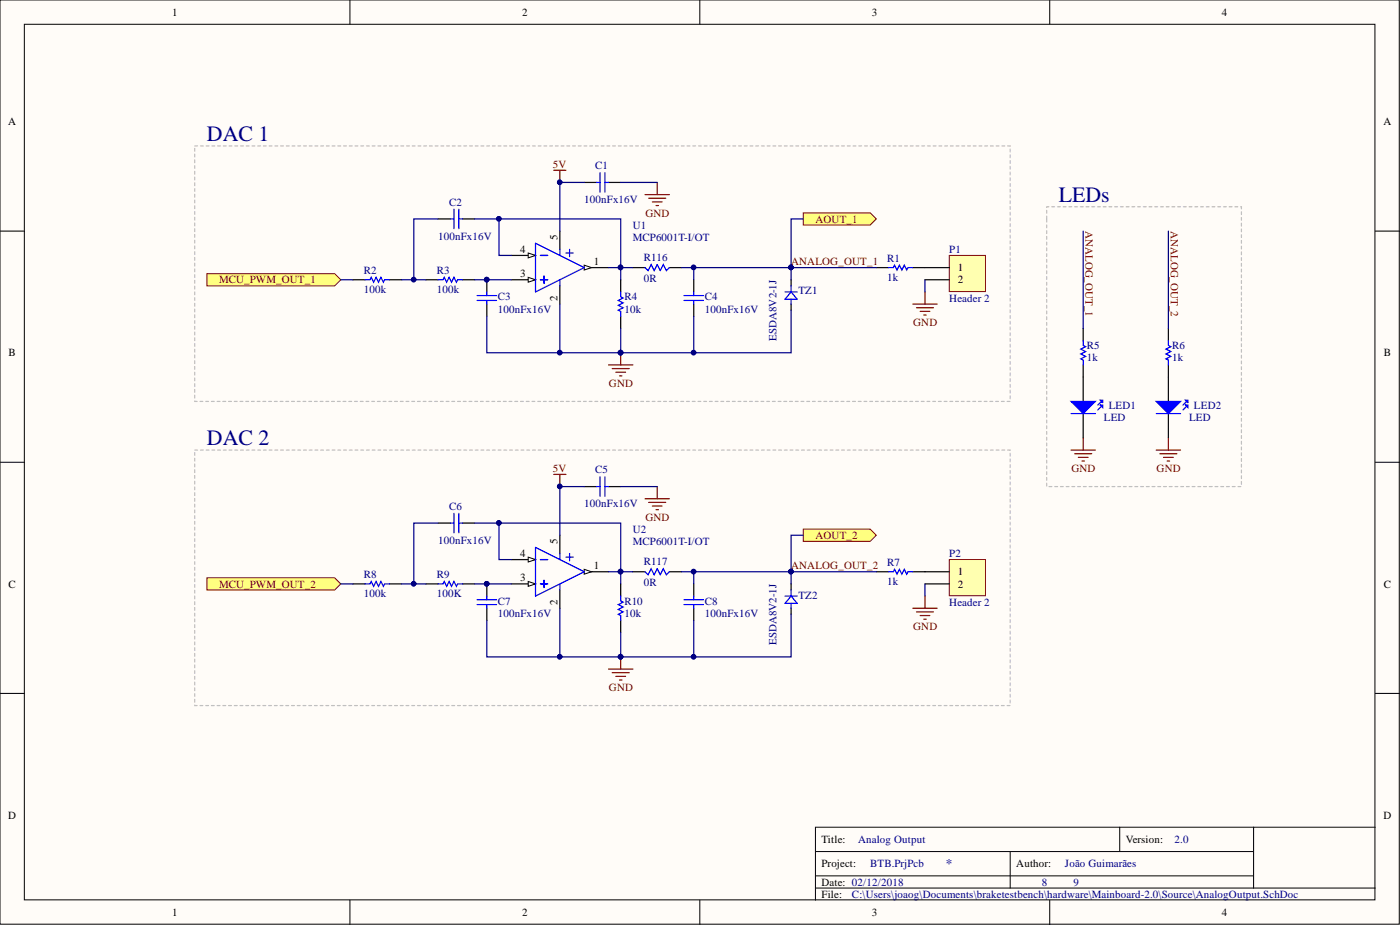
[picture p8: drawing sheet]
<svg xmlns="http://www.w3.org/2000/svg" width="292mm" height="193mm" viewBox="0 0 292 193" stroke-linecap="round" stroke-linejoin="round" font-family="sans-serif">
<defs><g id="words">
<g font-size="4.6" fill="#000080">
<text x="43.2" y="29.4">DAC 1</text>
<text x="220.9" y="42.1">LEDs</text>
<text x="43.2" y="92.9">DAC 2</text>
</g>
<text font-size="2.8" fill="#000080" x="197.3" y="181.1">*</text>
<g font-size="2.3">
<text x="35.9" y="3.3">1</text>
<text x="108.9" y="3.3">2</text>
<text x="181.9" y="3.3">3</text>
<text x="255" y="3.3">4</text>
<text x="1.7" y="26.1">A</text>
<text x="288.6" y="26.1">A</text>
<text x="108.5" y="52.8">4</text>
<text x="116.3" y="50" transform="rotate(-90 116.3 50)">5</text>
<text x="108.5" y="57.9">3</text>
<text x="123.9" y="55.3">1</text>
<text x="199.8" y="56.6">1</text>
<text x="199.8" y="59.1">2</text>
<text x="116.3" y="62.8" transform="rotate(-90 116.3 62.8)">2</text>
<text x="1.8" y="74.4">B</text>
<text x="288.7" y="74.4">B</text>
<text x="116.3" y="113.4" transform="rotate(-90 116.3 113.4)">5</text>
<text x="108.5" y="116.2">4</text>
<text x="123.9" y="118.8">1</text>
<text x="1.8" y="122.6">C</text>
<text x="108.5" y="121.3">3</text>
<text x="199.8" y="120">1</text>
<text x="199.8" y="122.6">2</text>
<text x="288.7" y="122.6">C</text>
<text x="116.3" y="126.3" transform="rotate(-90 116.3 126.3)">2</text>
<text x="1.7" y="170.8">D</text>
<text x="288.6" y="170.8">D</text>
<text x="171.4" y="175.9">Title:</text>
<text x="234.9" y="175.9">Version:</text>
<text x="171.4" y="180.9">Project:</text>
<text x="171.4" y="184.8">Date: 02/12/2018</text>
<text x="212" y="180.9">Author:</text>
<text x="35.9" y="191.1">1</text>
<text x="108.9" y="191.1">2</text>
<text x="171.4" y="187.3">File:</text>
<text x="181.9" y="191.1">3</text>
<text x="255" y="191.1">4</text>
</g>
<g font-size="2.3" fill="#800000">
<text x="115.4" y="35">5V</text>
<text x="134.7" y="45.2">GND</text>
<text x="170.1" y="46.4">AOUT_1</text>
<text x="226.5" y="48.2" transform="rotate(90 226.5 48.2)">ANALOG_OUT_1</text>
<text x="244.3" y="48.2" transform="rotate(90 244.3 48.2)">ANALOG_OUT_2</text>
<text x="45.7" y="59.1">MCU_PWM_OUT_1</text>
<text x="165.1" y="55.3">ANALOG_OUT_1</text>
<text x="190.5" y="68">GND</text>
<text x="127.1" y="80.7">GND</text>
<text x="115.4" y="98.5">5V</text>
<text x="223.5" y="98.5">GND</text>
<text x="241.3" y="98.5">GND</text>
<text x="134.7" y="108.6">GND</text>
<text x="170.1" y="112.4">AOUT_2</text>
<text x="165.1" y="118.8">ANALOG_OUT_2</text>
<text x="45.7" y="122.6">MCU_PWM_OUT_2</text>
<text x="190.5" y="131.5">GND</text>
<text x="127.1" y="144.1">GND</text>
</g>
<g font-size="2.3" fill="#000080">
<text x="124.2" y="35.3">C1</text>
<text x="93.7" y="42.9">C2</text>
<text x="121.9" y="42.4">100nFx16V</text>
<text x="132" y="47.7">U1</text>
<text x="91.4" y="50">100nFx16V</text>
<text x="132" y="50.2">MCP6001T-I/OT</text>
<text x="198.1" y="52.8">P1</text>
<text x="75.9" y="57.1">R2</text>
<text x="91.2" y="57.1">R3</text>
<text x="134.3" y="54.5">R116</text>
<text x="134.3" y="58.8">0R</text>
<text x="185.1" y="54.6">R1</text>
<text x="185.1" y="58.6">1k</text>
<text x="75.9" y="61.2">100k</text>
<text x="91.2" y="61.2">100k</text>
<text x="103.9" y="62.7">C3</text>
<text x="103.9" y="65.2">100nFx16V</text>
<text x="130.3" y="62.7">R4</text>
<text x="130.3" y="65.2">10k</text>
<text x="147" y="62.7">C4</text>
<text x="147" y="65.2">100nFx16V</text>
<text x="166.6" y="61.4">TZ1</text>
<text x="198.1" y="62.9">Header 2</text>
<text x="162" y="71.1" transform="rotate(-90 162 71.1)">ESDA8V2-1J</text>
<text x="226.8" y="72.8">R5</text>
<text x="226.8" y="75.4">1k</text>
<text x="244.5" y="72.8">R6</text>
<text x="244.5" y="75.4">1k</text>
<text x="230.3" y="87.8">LED</text>
<text x="231.3" y="85.3">LED1</text>
<text x="248.1" y="87.8">LED</text>
<text x="249.1" y="85.3">LED2</text>
<text x="124.2" y="98.7">C5</text>
<text x="93.7" y="106.3">C6</text>
<text x="121.9" y="105.8">100nFx16V</text>
<text x="91.4" y="113.4">100nFx16V</text>
<text x="132" y="111.2">U2</text>
<text x="132" y="113.7">MCP6001T-I/OT</text>
<text x="134.3" y="117.9">R117</text>
<text x="185.1" y="118">R7</text>
<text x="198.1" y="116.2">P2</text>
<text x="75.9" y="120.5">R8</text>
<text x="75.9" y="124.6">100k</text>
<text x="91.2" y="120.5">R9</text>
<text x="91.2" y="124.6">100K</text>
<text x="134.3" y="122.2">0R</text>
<text x="166.6" y="124.9">TZ2</text>
<text x="185.1" y="122.1">1k</text>
<text x="103.9" y="126.1">C7</text>
<text x="103.9" y="128.7">100nFx16V</text>
<text x="130.3" y="126.1">R10</text>
<text x="130.3" y="128.7">10k</text>
<text x="147" y="126.1">C8</text>
<text x="147" y="128.7">100nFx16V</text>
<text x="198.1" y="126.4">Header 2</text>
<text x="162" y="134.5" transform="rotate(-90 162 134.5)">ESDA8V2-1J</text>
<text x="179" y="175.9">Analog Output</text>
<text x="245" y="175.9">2.0</text>
<text x="181.6" y="180.9">BTB.PrjPcb</text>
<text x="217.4" y="184.8">8</text>
<text x="222.2" y="180.9">João Guimarães</text>
<text x="224" y="184.8">9</text>
<text x="177.8" y="187.3">C:\Users\joaog\Documents\braketestbench\hardware\Mainboard-2.0\Source\AnalogOutput.SchDoc</text>
</g>
</g></defs>
<g fill="#fffcf8" stroke="#000" stroke-width=".21">
<path d="M0 0h291.9v192.8h-291.9z"/>
<path d="M5.1 5.1h281.8v182.6h-281.8z"/>
</g>
<g fill="none" stroke="#000" stroke-width=".21">
<path d="M73 0v5.1M146 0v5.1M219 0v5.1M0 48.2h5.1M286.9 48.2h5.1M0 96.4h5.1M286.9 96.4h5.1M0 144.7h5.1M286.9 144.7h5.1M170.1 177.6h91.5M210.8 177.6v7.7M233.6 172.6v5"/>
<path d="M261.6 172.6h-91.5v15.2M286.9 172.6h-25.3v12.7M73 187.8v5.1M146 187.8v5.1M170.1 185.3h116.8M170.1 182.7h91.5M219 187.8v5.1"/>
</g>
<path d="M106.7 53.3h5" fill="none" stroke="#000" stroke-width=".25"/>
<path d="M110.2 52.8l1.5 .5-1.5 .5z" fill="#fffcf8"/>
<path d="M110.2 52.8l1.5 .5-1.5 .5z" fill="none" stroke="#000" stroke-width=".21"/>
<path d="M106.7 58.4h5" fill="none" stroke="#000" stroke-width=".25"/>
<path d="M110.2 57.9l1.5 .5-1.5 .5z" fill="#fffcf8"/>
<path d="M110.2 57.9l1.5 .5-1.5 .5z" fill="none" stroke="#000" stroke-width=".21"/>
<path d="M121.9 55.8h5.1" fill="none" stroke="#000" stroke-width=".25"/>
<path d="M121.9 55.3l1.5 .5-1.5 .5z" fill="#fffcf8"/>
<path d="M121.9 55.3l1.5 .5-1.5 .5z" fill="none" stroke="#000" stroke-width=".21"/>
<g fill="none" stroke="#000" stroke-width=".25">
<path d="M121.9 38.1h2.5M127 38.1h2.5M73.6 58.4h2.6M81.3 58.4h2.5M88.9 58.4h2.5M91.4 45.7h2.6M96.5 58.4h2.5M96.5 45.7h2.5M101.6 58.4v2.5M116.8 48.2v3.8M116.8 59.6v3.8M129.5 58.4v2.5"/>
<path d="M144.7 58.4v2.5M165.1 58.4v1.2M101.6 63.4v2.6M129.5 66v2.5M144.7 63.4v2.6M165.1 63.4v1.3"/>
</g>
<g fill="none" stroke="#00f" stroke-width=".25">
<path d="M124.4 38.1h.8M125.2 36v4.1M126.2 36v4.1M126.2 38.1h.8M76.2 58.4h1l.2-.5 .6 1 .5-1 .5 1 .5-1 .5 1 .2-.5h1.1M91.4 58.4h1l.3-.5 .5 1 .5-1 .5 1 .5-1 .5 1 .3-.5h1M94 45.7h.7M94.7 43.6v4.1M95.7 43.6v4.1M95.7 45.7h.8M111.7 50.7l10.2 5.1-10.2 5.1zM112.7 53.3h1.6"/>
<path d="M112.7 58.4h1.6M113.5 57.6v1.5M116.8 52v1.3M116.8 58.4v1.2M118.1 52.8h1.5M118.8 52v1.5M165.1 59.6v1.3M99.5 62.7h4.1M99.5 61.7h4.1M101.6 60.9v.8M101.6 62.7v.7M129.5 60.9v1l.5 .3-1 .5 1 .5-1 .5 1 .5-1 .5 .5 .3v1"/>
<path d="M142.7 62.7h4.1M142.7 61.7h4.1M144.7 60.9v.8M144.7 62.7v.7M163.8 60.9h2.5M165.1 62.4v1M165.1 60.9l1.2 1.5h-2.5z"/>
</g>
<g fill="#000080" stroke="#000080" stroke-width=".21">
<circle cx="101.5" cy="58.3" r=".47"/>
<circle cx="129.5" cy="73.6" r=".47"/>
<circle cx="116.8" cy="38" r=".47"/>
</g>
<path d="M115.5 35.5h2.6M116.8 35.5v2.6M137.1 38.1v2.5M134.6 40.6h5.1M135.3 41.4h3.6M136.1 42.1h2M136.9 42.9h.5M127 76.1h5M127.7 76.9h3.6M128.5 77.7h2M129.3 78.4h.5M129.5 73.6v2.5" fill="none" stroke="#800000" stroke-width=".25"/>
<path d="M43.2 57.1h26.6l1.3 1.3-1.3 1.2h-26.6z" fill-rule="evenodd" fill="#ffff80" stroke="#800000" stroke-width=".21"/>
<path d="M190.5 63.4h5M191.2 64.2h3.6M192 65h2M192.7 65.7h.5M193 60.9v2.5" fill="none" stroke="#800000" stroke-width=".25"/>
<path d="M226 68.5v2.6M226 76.1v7.6M226 86.3v5.1" fill="none" stroke="#000" stroke-width=".25"/>
<path d="M226 71.1v1l.5 .2-1 .5 1 .5-1 .5 1 .6-1 .5 .5 .2v1" fill="none" stroke="#00f" stroke-width=".25"/>
<path d="M223.5 83.7h5l-2.5 2.6z" fill="#00f"/>
<path d="M223.5 83.7h5l-2.5 2.6zM223.5 86.3h5M229.6 84.5h.5v.5zM229.8 84.8l-.8 .7M230.1 84v-.5h-.5l.5 .5-.3-.3-.8 .8" fill="none" stroke="#00f" stroke-width=".25"/>
<path d="M223.5 93.9h5M224.2 94.7h3.6M225 95.4h2M225.7 96.2h.6M226 91.4v2.5" fill="none" stroke="#800000" stroke-width=".25"/>
<path d="M106.7 116.7h5" fill="none" stroke="#000" stroke-width=".25"/>
<path d="M110.2 116.2l1.5 .5-1.5 .5z" fill="#fffcf8"/>
<path d="M110.2 116.2l1.5 .5-1.5 .5z" fill="none" stroke="#000" stroke-width=".21"/>
<path d="M106.7 121.8h5" fill="none" stroke="#000" stroke-width=".25"/>
<path d="M110.2 121.3l1.5 .5-1.5 .5z" fill="#fffcf8"/>
<path d="M110.2 121.3l1.5 .5-1.5 .5z" fill="none" stroke="#000" stroke-width=".21"/>
<path d="M121.9 119.3h5.1" fill="none" stroke="#000" stroke-width=".25"/>
<path d="M121.9 118.8l1.5 .5-1.5 .5z" fill="#fffcf8"/>
<path d="M121.9 118.8l1.5 .5-1.5 .5z" fill="none" stroke="#000" stroke-width=".21"/>
<g fill="none" stroke="#000" stroke-width=".25">
<path d="M91.4 109.1h2.6M96.5 109.1h2.5M116.8 111.7v3.8M121.9 101.5h2.5M127 101.5h2.5M73.6 121.8h2.6M81.3 121.8h2.5M88.9 121.8h2.5M96.5 121.8h2.5M101.6 121.8v2.6M101.6 126.9v2.5M116.8 123.1v3.8"/>
<path d="M129.5 121.8v2.6M129.5 129.4v2.6M144.7 121.8v2.6M144.7 126.9v2.5M165.1 121.8v1.3M165.1 126.9v1.3"/>
</g>
<g fill="none" stroke="#00f" stroke-width=".25">
<path d="M125.2 99.5v4M126.2 99.5v4M94 109.1h.7M94.7 107.1v4.1M95.7 107.1v4.1M95.7 109.1h.8M111.7 114.2l10.2 5.1-10.2 5.1zM112.7 116.7h1.6M116.8 115.5v1.2M118.1 116.2h1.5M118.8 115.5v1.5M124.4 101.5h.8"/>
<path d="M126.2 101.5h.8M76.2 121.8h1l.2-.5 .6 1 .5-1 .5 1 .5-1 .5 1 .2-.5h1.1M91.4 121.8h1l.3-.5 .5 1 .5-1 .5 1 .5-1 .5 1 .3-.5h1M99.5 126.1h4.1M99.5 125.1h4.1M101.6 124.4v.7M101.6 126.1v.8M112.7 121.8h1.6M113.5 121.1v1.5M116.8 121.8v1.3M129.5 124.4v1l.5 .2-1 .5 1 .5-1 .5 1 .6-1 .5 .5 .2v1M142.7 126.1h4.1"/>
<path d="M142.7 125.1h4.1M144.7 124.4v.7M144.7 126.1v.8M163.8 124.4h2.5M165.1 123.1v1.3M165.1 125.9v1M165.1 124.4l1.2 1.5h-2.5z"/>
</g>
<g fill="#000080" stroke="#000080" stroke-width=".21">
<circle cx="101.5" cy="121.8" r=".47"/>
<circle cx="129.5" cy="137" r=".47"/>
<circle cx="116.8" cy="101.5" r=".47"/>
</g>
<path d="M115.5 99h2.6M116.8 99v2.5M134.6 104h5.1M135.3 104.8h3.6M136.1 105.6h2M136.9 106.3h.5M137.1 101.5v2.5M127 139.6h5M129.5 137v2.6M127.7 140.3h3.6M128.5 141.1h2M129.3 141.9h.5" fill="none" stroke="#800000" stroke-width=".25"/>
<path d="M43.2 120.5h26.6l1.3 1.3-1.3 1.3h-26.6z" fill-rule="evenodd" fill="#ffff80" stroke="#800000" stroke-width=".21"/>
<path d="M190.5 126.9h5M191.2 127.7h3.6M192 128.4h2M192.7 129.2h.5M193 124.4v2.5" fill="none" stroke="#800000" stroke-width=".25"/>
<path d="M243.8 68.5v2.6M243.8 76.1v7.6M243.8 86.3v5.1" fill="none" stroke="#000" stroke-width=".25"/>
<path d="M243.8 71.1v1l.5 .2-1 .5 1 .5-1 .5 1 .6-1 .5 .5 .2v1" fill="none" stroke="#00f" stroke-width=".25"/>
<path d="M241.2 83.7h5.1l-2.5 2.6z" fill="#00f"/>
<path d="M241.2 83.7h5.1l-2.5 2.6zM241.2 86.3h5.1M247.3 84.5h.5v.5zM247.6 84.8l-.8 .7M247.8 84v-.5h-.5l.5 .5-.2-.3-.8 .8" fill="none" stroke="#00f" stroke-width=".25"/>
<path d="M241.2 93.9h5.1M242 94.7h3.6M242.8 95.4h2M243.5 96.2h.5M243.8 91.4v2.5" fill="none" stroke="#800000" stroke-width=".25"/>
<path d="M198.1 53.3h7.5v7.5h-7.5z" fill="#ffffb0" stroke="#800000" stroke-width=".21"/>
<path d="M193 55.8h5.1M193 58.4h5.1" fill="none" stroke="#000" stroke-width=".25"/>
<path d="M198.1 116.7h7.5v7.6h-7.5z" fill="#ffffb0" stroke="#800000" stroke-width=".21"/>
<path d="M193 119.3h5.1M193 121.8h5.1" fill="none" stroke="#000" stroke-width=".25"/>
<path d="M40.6 30.4h170.2v53.3h-170.2v-53.3M218.4 45.7v-2.6h40.6v58.4h-40.6v-55.8M40.6 93.9h170.2v53.3h-170.2v-53.3" fill="none" stroke="#c0c0c0" stroke-width=".25" stroke-dasharray=".6 .6"/>
<g fill="#000080" stroke="#000080" stroke-width=".21">
<circle cx="165" cy="55.8" r=".47"/>
<circle cx="165" cy="119.2" r=".47"/>
</g>
<g fill="#ffff80" stroke="#800000" stroke-width=".21">
<path d="M167.6 44.4h14l1.2 1.3-1.2 1.2h-14z" fill-rule="evenodd"/>
<path d="M167.6 110.4h14l1.2 1.3-1.2 1.2h-14z" fill-rule="evenodd"/>
</g>
<path d="M132 55.8h2.6M139.7 55.8h2.5M182.8 55.8h2.6M190.5 55.8h2.5M132 119.3h2.6M139.7 119.3h2.5M182.8 119.3h2.6M190.5 119.3h2.5" fill="none" stroke="#000" stroke-width=".25"/>
<path d="M134.6 55.8l.6 .7 .7-1.3 .6 1.3 .6-1.3 .7 1.3 .6-1.3 .6 1.3 .7-.7M185.4 55.8h1l.2-.5 .5 1 .6-1 .5 1 .5-1 .5 1 .2-.5h1.1M134.6 119.3l.6 .6 .7-1.3 .6 1.3 .6-1.3 .7 1.3 .6-1.3 .6 1.3 .7-.6M185.4 119.3h1l.2-.5 .5 1 .6-1 .5 1 .5-1 .5 1 .2-.5h1.1" fill="none" stroke="#00f" stroke-width=".25"/>
<g fill="none" stroke="#000080" stroke-width=".25">
<path d="M121.9 38.1h-5.1v10.1M129.5 38.1h7.6M71.1 58.4h2.5M83.8 58.4h2.5M91.4 45.7h-5.1v12.7h2.6M99 58.4h7.7M99 45.7h5.1M106.7 53.3h-2.6v-7.6h25.4v10.1h-2.5M132 55.8h-2.5v2.6M142.2 55.8h40.6M144.7 55.8v2.6M167.6 45.7h-2.5v12.7"/>
<path d="M193 58.4v2.5M226 48.2v20.3M243.8 48.2v20.3M101.6 66v7.6h27.9M116.8 63.4v10.2M129.5 68.5v5.1M144.7 66v7.6M165.1 64.7v8.9h-35.6M91.4 109.1h-5.1v12.7h2.6M99 109.1h5.1M106.7 116.7h-2.6v-7.6h25.4v10.2h-2.5M121.9 101.5h-5.1v10.2"/>
<path d="M129.5 101.5h7.6M132 119.3h-2.5v2.5M142.2 119.3h40.6M144.7 119.3v2.5M167.6 111.7h-2.5v10.1M71.1 121.8h2.5M83.8 121.8h2.5M99 121.8h7.7M101.6 129.4v7.6h27.9M116.8 126.9v10.1M129.5 132v5M144.7 129.4v7.6"/>
<path d="M165.1 128.2v8.8h-35.6M193 121.8v2.6"/>
</g>
<g fill="#000080" stroke="#000080" stroke-width=".21">
<circle cx="104.1" cy="45.6" r=".47"/>
<circle cx="129.5" cy="55.8" r=".47"/>
<circle cx="86.3" cy="58.3" r=".47"/>
<circle cx="101.5" cy="58.3" r=".47"/>
<circle cx="116.8" cy="38" r=".47"/>
<circle cx="129.5" cy="73.6" r=".47"/>
<circle cx="116.8" cy="73.6" r=".47"/>
<circle cx="104.1" cy="109.1" r=".47"/>
<circle cx="129.5" cy="119.2" r=".47"/>
<circle cx="86.3" cy="121.8" r=".47"/>
<circle cx="101.5" cy="121.8" r=".47"/>
<circle cx="116.8" cy="101.5" r=".47"/>
<circle cx="129.5" cy="137" r=".47"/>
<circle cx="116.8" cy="137" r=".47"/>
<circle cx="144.7" cy="55.8" r=".47"/>
<circle cx="165" cy="55.8" r=".47"/>
<circle cx="144.7" cy="73.6" r=".47"/>
<circle cx="165" cy="119.2" r=".47"/>
<circle cx="144.7" cy="119.2" r=".47"/>
<circle cx="144.7" cy="137" r=".47"/>
</g>
<use href="#words"/>
</svg>
